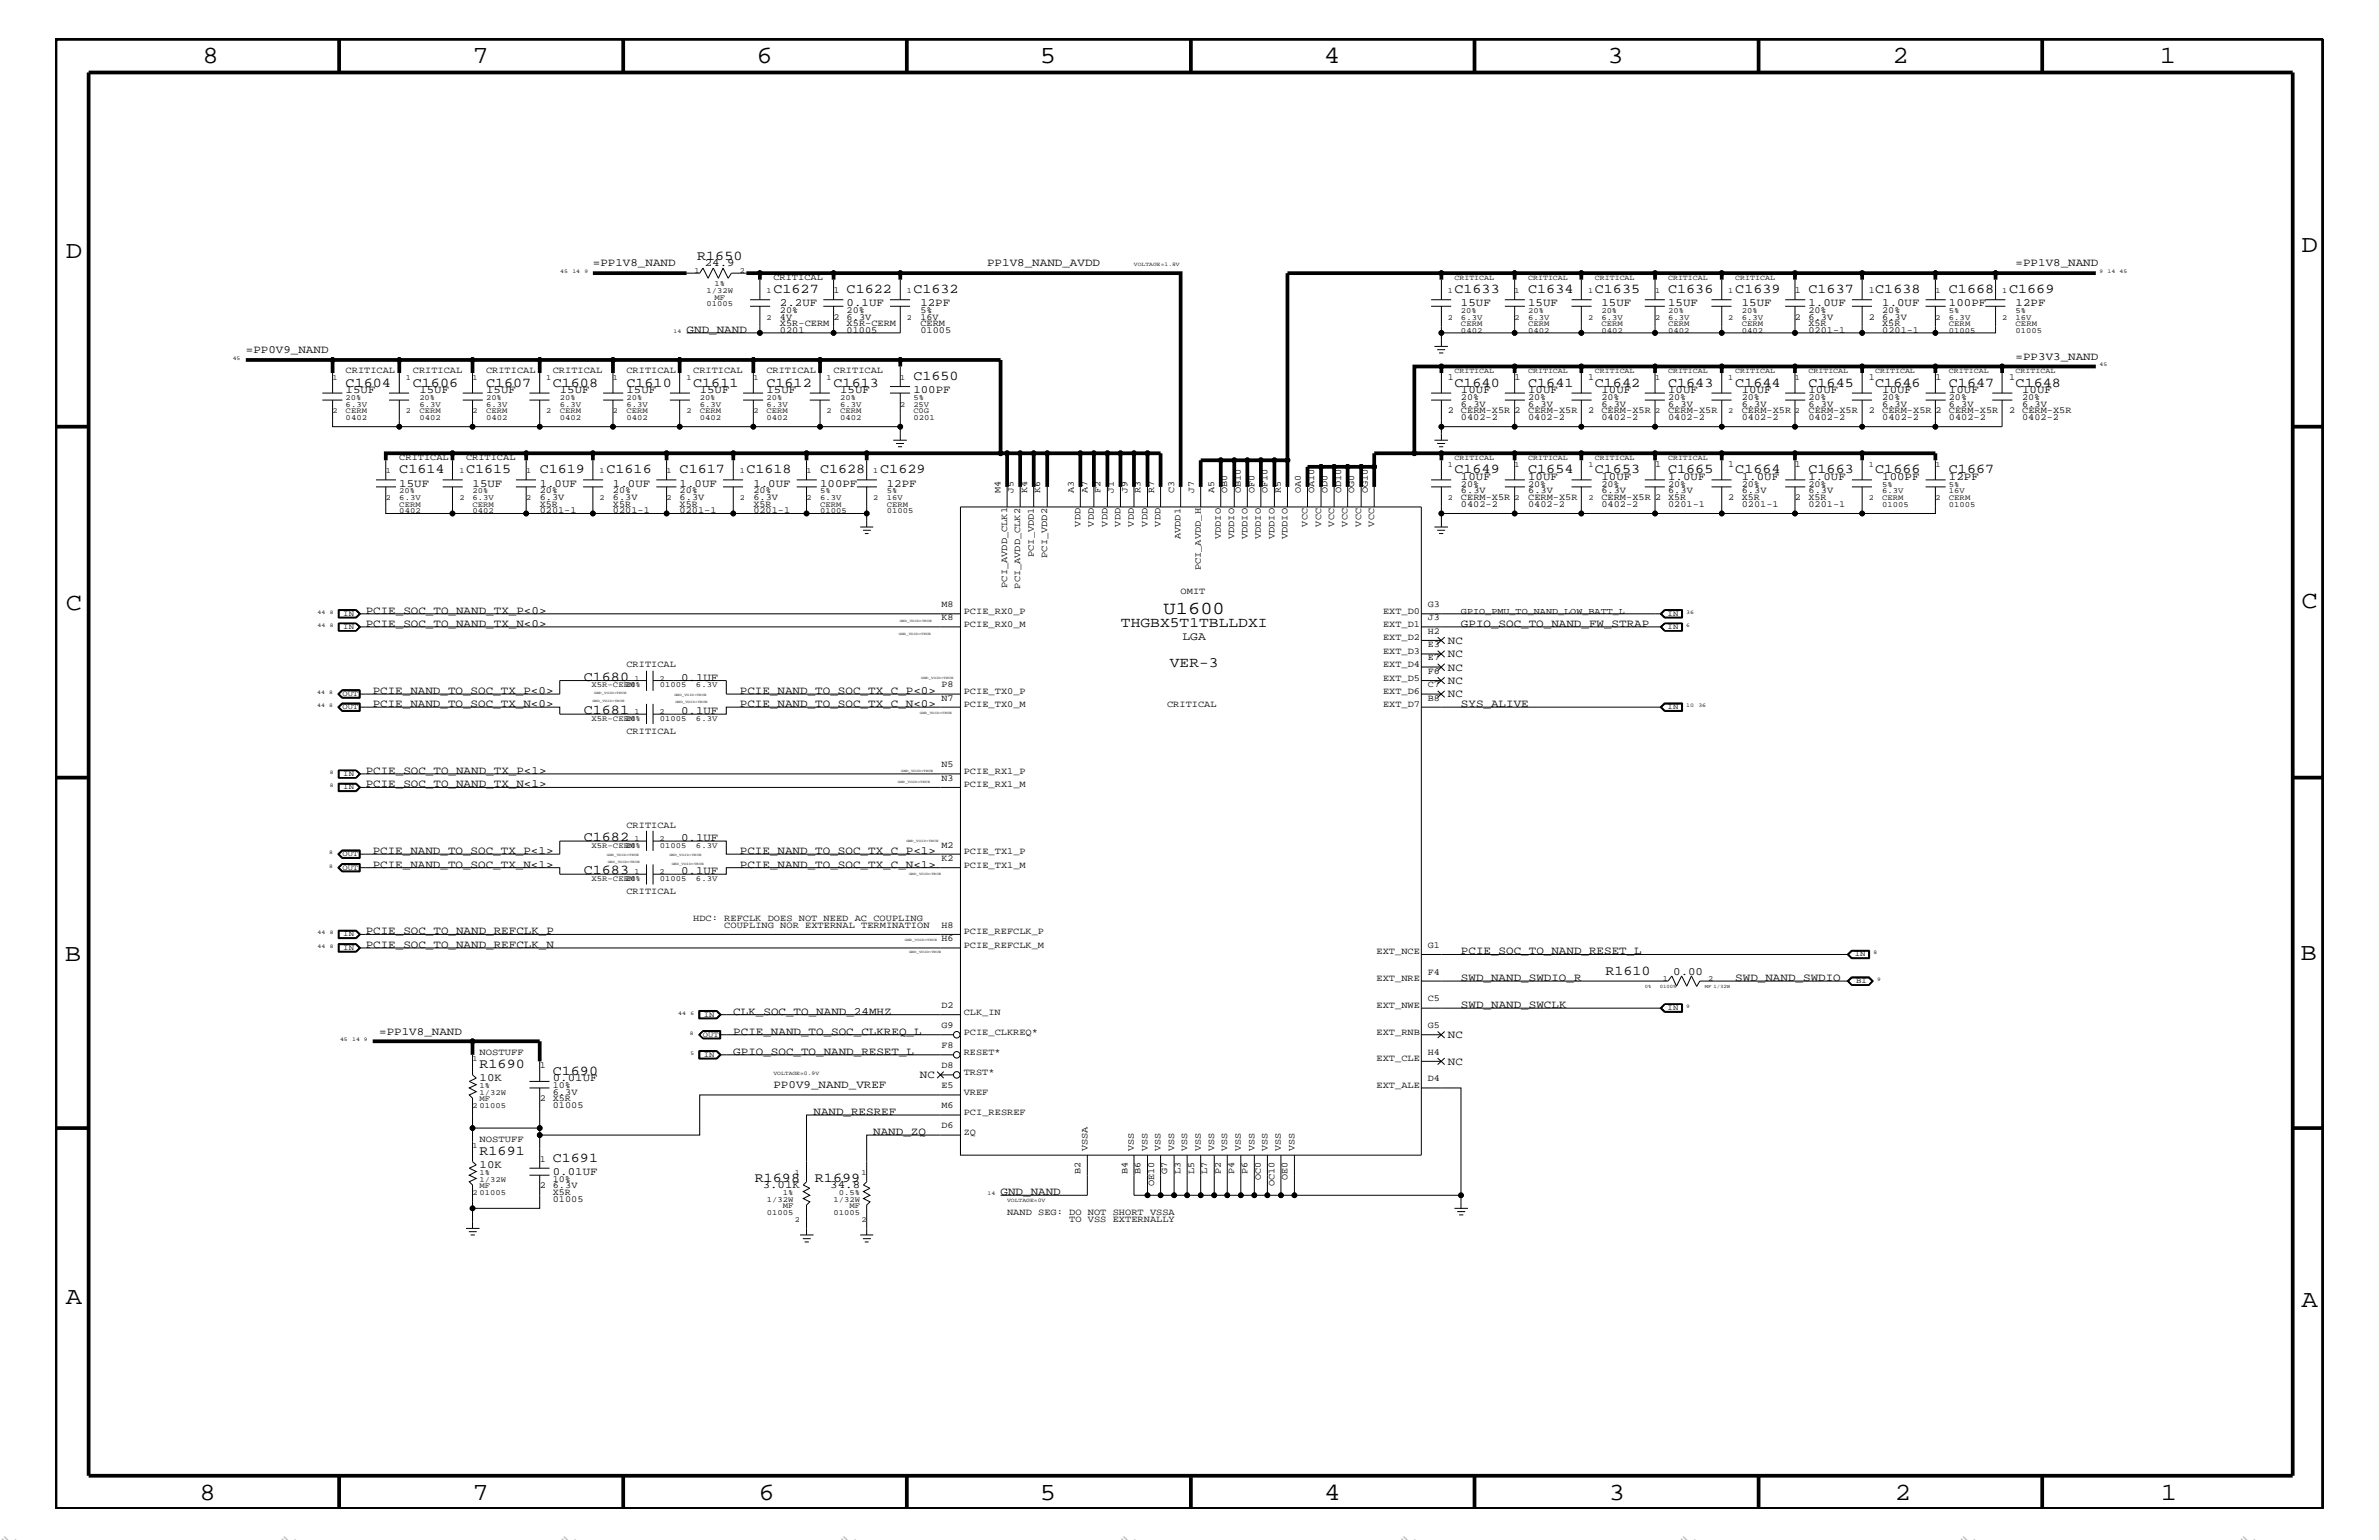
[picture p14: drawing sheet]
<svg xmlns="http://www.w3.org/2000/svg" width="432mm" height="279mm" viewBox="0 0 432 279" stroke-linecap="round" stroke-linejoin="round" font-family="sans-serif">
<defs><g id="words">
<g font-size="4.5">
<text x="36.7" y="11.5">8</text>
<text x="85.8" y="11.5">7</text>
<text x="137.3" y="11.5">6</text>
<text x="188.7" y="11.5">5</text>
<text x="240.3" y="11.5">4</text>
<text x="291.8" y="11.5">3</text>
<text x="343.5" y="11.5">2</text>
<text x="392" y="11.5">1</text>
<text x="11.9" y="46.8">D</text>
<text x="417.7" y="45.7">D</text>
<text x="11.9" y="110.6">C</text>
<text x="417.7" y="110.3">C</text>
<text x="11.8" y="174.3">B</text>
<text x="417.6" y="174.2">B</text>
<text x="11.9" y="236.7">A</text>
<text x="417.7" y="237.1">A</text>
<text x="36.2" y="272.1">8</text>
<text x="85.8" y="272.1">7</text>
<text x="137.7" y="272.1">6</text>
<text x="188.7" y="272.1">5</text>
<text x="240.4" y="272.1">4</text>
<text x="292" y="272.1">3</text>
<text x="343.9" y="272.1">2</text>
<text x="392.2" y="272.1">1</text>
</g>
<text font-size="3.3" x="211.2" y="111.4">U1600</text>
<g font-size="2.8" fill="#b6b6b4">
<text x="0" y="279.4" transform="rotate(45 0 279.4)">=</text>
<text x="50.8" y="279.4" transform="rotate(45 50.8 279.4)">=</text>
<text x="101.6" y="279.4" transform="rotate(45 101.6 279.4)">=</text>
<text x="152.4" y="279.4" transform="rotate(45 152.4 279.4)">=</text>
<text x="203.2" y="279.4" transform="rotate(45 203.2 279.4)">=</text>
<text x="254" y="279.4" transform="rotate(45 254 279.4)">=</text>
<text x="304.8" y="279.4" transform="rotate(45 304.8 279.4)">=</text>
<text x="355.6" y="279.4" transform="rotate(45 355.6 279.4)">=</text>
<text x="406.4" y="279.4" transform="rotate(45 406.4 279.4)">=</text>
</g>
<g font-size="2.6">
<text x="203.5" y="113.7">THGBX5T1TBLLDXI</text>
<text x="212.3" y="121">VER-3</text>
</g>
<g font-size="2.5">
<text x="126.5" y="47.1">R1650</text>
<text x="140.4" y="53.2">C1627</text>
<text x="153.7" y="53.2">C1622</text>
<text x="165.8" y="53.2">C1632</text>
<text x="264" y="53.2">C1633</text>
<text x="277.4" y="53.2">C1634</text>
<text x="289.5" y="53.2">C1635</text>
<text x="302.8" y="53.2">C1636</text>
<text x="315" y="53.2">C1639</text>
<text x="328.3" y="53.2">C1637</text>
<text x="340.4" y="53.2">C1638</text>
<text x="353.7" y="53.2">C1668</text>
<text x="364.7" y="53.2">C1669</text>
<text x="62.7" y="70.1">C1604</text>
<text x="74.9" y="70.1">C1606</text>
<text x="88.2" y="70.1">C1607</text>
<text x="100.3" y="70.1">C1608</text>
<text x="113.7" y="70.1">C1610</text>
<text x="125.8" y="70.1">C1611</text>
<text x="139.1" y="70.1">C1612</text>
<text x="151.3" y="70.1">C1613</text>
<text x="165.8" y="68.9">C1650</text>
<text x="264" y="70.1">C1640</text>
<text x="277.4" y="70.1">C1641</text>
<text x="289.5" y="70.1">C1642</text>
<text x="302.8" y="70.1">C1643</text>
<text x="315" y="70.1">C1644</text>
<text x="328.3" y="70.1">C1645</text>
<text x="340.4" y="70.1">C1646</text>
<text x="353.7" y="70.1">C1647</text>
<text x="365.8" y="70.1">C1648</text>
<text x="72.5" y="85.9">C1614</text>
<text x="84.6" y="85.9">C1615</text>
<text x="98" y="85.9">C1619</text>
<text x="110.1" y="85.9">C1616</text>
<text x="123.4" y="85.9">C1617</text>
<text x="135.5" y="85.9">C1618</text>
<text x="148.8" y="85.9">C1628</text>
<text x="159.8" y="85.9">C1629</text>
<text x="264" y="85.9">C1649</text>
<text x="277.4" y="85.9">C1654</text>
<text x="289.5" y="85.9">C1653</text>
<text x="302.8" y="85.9">C1665</text>
<text x="315" y="85.9">C1664</text>
<text x="328.3" y="85.9">C1663</text>
<text x="340.4" y="85.9">C1666</text>
<text x="353.7" y="85.9">C1667</text>
<text x="106" y="123.5">C1680</text>
<text x="106" y="129.6">C1681</text>
<text x="106" y="152.6">C1682</text>
<text x="106" y="158.6">C1683</text>
<text x="291.4" y="176.8">R1610</text>
<text x="87" y="193.7">R1690</text>
<text x="100.3" y="195">C1690</text>
<text x="87" y="209.6">R1691</text>
<text x="100.3" y="210.8">C1691</text>
<text x="137" y="214.4">R1698</text>
<text x="147.9" y="214.4">R1699</text>
</g>
<text font-size="2.1" x="214.6" y="116.2">LGA</text>
<g font-size="2">
<text x="107.6" y="48.3">=PP1V8_NAND</text>
<text x="127.9" y="48.3">24.9</text>
<text x="179.2" y="48.3">PP1V8_NAND_AVDD</text>
<text x="365.8" y="48.3">=PP1V8_NAND</text>
<text x="141.6" y="55.6">2.2UF</text>
<text x="153.7" y="55.6">0.1UF</text>
<text x="167" y="55.6">12PF</text>
<text x="265.2" y="55.6">15UF</text>
<text x="277.4" y="55.6">15UF</text>
<text x="290.7" y="55.6">15UF</text>
<text x="302.8" y="55.6">15UF</text>
<text x="316.1" y="55.6">15UF</text>
<text x="328.3" y="55.6">1.0UF</text>
<text x="341.6" y="55.6">1.0UF</text>
<text x="353.7" y="55.6">100PF</text>
<text x="365.8" y="55.6">12PF</text>
<text x="44.6" y="64">=PP0V9_NAND</text>
<text x="124.6" y="60.4">GND_NAND</text>
<text x="365.8" y="65.3">=PP3V3_NAND</text>
<text x="62.7" y="71.3">15UF</text>
<text x="76.1" y="71.3">15UF</text>
<text x="88.2" y="71.3">15UF</text>
<text x="101.6" y="71.3">15UF</text>
<text x="113.7" y="71.3">15UF</text>
<text x="127" y="71.3">15UF</text>
<text x="139.1" y="71.3">15UF</text>
<text x="152.5" y="71.3">15UF</text>
<text x="165.8" y="71.3">100PF</text>
<text x="265.2" y="71.3">10UF</text>
<text x="277.4" y="71.3">10UF</text>
<text x="290.7" y="71.3">10UF</text>
<text x="302.8" y="71.3">10UF</text>
<text x="316.1" y="71.3">10UF</text>
<text x="328.3" y="71.3">10UF</text>
<text x="341.6" y="71.3">10UF</text>
<text x="353.7" y="71.3">10UF</text>
<text x="367" y="71.3">10UF</text>
<text x="72.5" y="88.3">15UF</text>
<text x="85.8" y="88.3">15UF</text>
<text x="98" y="88.3">1.0UF</text>
<text x="111.3" y="88.3">1.0UF</text>
<text x="123.4" y="88.3">1.0UF</text>
<text x="136.7" y="88.3">1.0UF</text>
<text x="148.8" y="88.3">100PF</text>
<text x="161" y="88.3">12PF</text>
<text x="265.2" y="87.1">10UF</text>
<text x="277.4" y="87.1">10UF</text>
<text x="290.7" y="87.1">10UF</text>
<text x="302.8" y="87.1">1.0UF</text>
<text x="316.1" y="87.1">1.0UF</text>
<text x="328.3" y="87.1">1.0UF</text>
<text x="341.6" y="87.1">100PF</text>
<text x="353.7" y="87.1">12PF</text>
<text x="66.4" y="111.4">PCIE_SOC_TO_NAND_TX_P&lt;0&gt;</text>
<text x="66.4" y="113.7">PCIE_SOC_TO_NAND_TX_N&lt;0&gt;</text>
<text x="265.2" y="113.7">GPIO_SOC_TO_NAND_FW_STRAP</text>
<text x="262.8" y="116.8">NC</text>
<text x="262.8" y="119.2">NC</text>
<text x="67.6" y="125.9">PCIE_NAND_TO_SOC_TX_P&lt;0&gt;</text>
<text x="123.6" y="123.5">0.1UF</text>
<text x="134.3" y="125.9">PCIE_NAND_TO_SOC_TX_C_P&lt;0&gt;</text>
<text x="262.8" y="121.7">NC</text>
<text x="262.8" y="124.1">NC</text>
<text x="67.6" y="128.3">PCIE_NAND_TO_SOC_TX_N&lt;0&gt;</text>
<text x="123.6" y="129.6">0.1UF</text>
<text x="134.3" y="128.3">PCIE_NAND_TO_SOC_TX_C_N&lt;0&gt;</text>
<text x="262.8" y="126.5">NC</text>
<text x="265.2" y="128.3">SYS_ALIVE</text>
<text x="66.4" y="140.4">PCIE_SOC_TO_NAND_TX_P&lt;1&gt;</text>
<text x="66.4" y="142.9">PCIE_SOC_TO_NAND_TX_N&lt;1&gt;</text>
<text x="67.6" y="155">PCIE_NAND_TO_SOC_TX_P&lt;1&gt;</text>
<text x="123.6" y="152.6">0.1UF</text>
<text x="134.3" y="155">PCIE_NAND_TO_SOC_TX_C_P&lt;1&gt;</text>
<text x="67.6" y="157.4">PCIE_NAND_TO_SOC_TX_N&lt;1&gt;</text>
<text x="123.6" y="158.6">0.1UF</text>
<text x="134.3" y="157.4">PCIE_NAND_TO_SOC_TX_C_N&lt;1&gt;</text>
<text x="66.4" y="172">PCIE_SOC_TO_NAND_REFCLK_N</text>
<text x="66.4" y="169.5">PCIE_SOC_TO_NAND_REFCLK_P</text>
<text x="265.2" y="173.2">PCIE_SOC_TO_NAND_RESET_L</text>
<text x="265.2" y="178">SWD_NAND_SWDIO_R</text>
<text x="303.7" y="176.8">0.00</text>
<text x="315" y="178">SWD_NAND_SWDIO</text>
<text x="133.1" y="184.1">CLK_SOC_TO_NAND_24MHZ</text>
<text x="265.2" y="182.9">SWD_NAND_SWCLK</text>
<text x="68.8" y="187.7">=PP1V8_NAND</text>
<text x="133.1" y="191.4">GPIO_SOC_TO_NAND_RESET_L</text>
<text x="133.1" y="187.7">PCIE_NAND_TO_SOC_CLKREQ_L</text>
<text x="262.8" y="188.3">NC</text>
<text x="87" y="196.2">10K</text>
<text x="100.3" y="196.2">0.01UF</text>
<text x="140.4" y="197.4">PP0V9_NAND_VREF</text>
<text x="167" y="195.6">NC</text>
<text x="262.8" y="193.2">NC</text>
<text x="147.7" y="202.3">NAND_RESREF</text>
<text x="158.5" y="205.9">NAND_ZQ</text>
<text x="87" y="211.9">10K</text>
<text x="100.3" y="213.2">0.01UF</text>
<text x="138.4" y="215.6">3.01K</text>
<text x="150.7" y="215.6">34.8</text>
<text x="181.6" y="216.9">GND_NAND</text>
</g>
<g font-size="1.7">
<text x="140.4" y="50.7">CRITICAL</text>
<text x="151.3" y="53.2">1</text>
<text x="325.8" y="53.2">1</text>
<text x="339.2" y="53.2">1</text>
<text x="141.6" y="59.2">X5R-CERM</text>
<text x="141.6" y="56.8">20%</text>
<text x="141.6" y="58">4V</text>
<text x="151.3" y="58">2</text>
<text x="153.7" y="56.8">20%</text>
<text x="153.7" y="59.2">X5R-CERM</text>
<text x="153.7" y="58">6.3V</text>
<text x="167" y="58">16V</text>
<text x="167" y="56.8">5%</text>
<text x="167" y="59.2">CERM</text>
<text x="325.8" y="58">2</text>
<text x="328.3" y="56.8">20%</text>
<text x="328.3" y="59.2">X5R</text>
<text x="328.3" y="58">6.3V</text>
<text x="339.2" y="58">2</text>
<text x="341.6" y="56.8">20%</text>
<text x="341.6" y="59.2">X5R</text>
<text x="341.6" y="58">6.3V</text>
<text x="141.6" y="60.4">0201</text>
<text x="153.7" y="60.4">01005</text>
<text x="167" y="60.4">01005</text>
<text x="328.3" y="60.4">0201-1</text>
<text x="341.6" y="60.4">0201-1</text>
<text x="62.7" y="67.7">CRITICAL</text>
<text x="74.9" y="67.7">CRITICAL</text>
<text x="88.2" y="67.7">CRITICAL</text>
<text x="100.3" y="67.7">CRITICAL</text>
<text x="113.7" y="67.7">CRITICAL</text>
<text x="125.8" y="67.7">CRITICAL</text>
<text x="139.1" y="67.7">CRITICAL</text>
<text x="151.3" y="67.7">CRITICAL</text>
<text x="262.8" y="68.9">1</text>
<text x="274.9" y="68.9">1</text>
<text x="288.3" y="68.9">1</text>
<text x="339.2" y="68.9">1</text>
<text x="351.3" y="68.9">1</text>
<text x="364.7" y="68.9">1</text>
<text x="262.8" y="75">2</text>
<text x="265.2" y="76.2">0402-2</text>
<text x="265.2" y="72.6">20%</text>
<text x="265.2" y="73.8">6.3V</text>
<text x="265.2" y="75">CERM-X5R 2</text>
<text x="277.4" y="76.2">0402-2</text>
<text x="277.4" y="73.8">6.3V</text>
<text x="277.4" y="75">CERM-X5R</text>
<text x="277.4" y="72.6">20%</text>
<text x="288.3" y="75">2</text>
<text x="290.7" y="72.6">20%</text>
<text x="290.7" y="73.8">6.3V</text>
<text x="290.7" y="75">CERM-X5R</text>
<text x="290.7" y="76.2">0402-2</text>
<text x="302.8" y="73.8">6.3V</text>
<text x="302.8" y="75">CERM-X5R</text>
<text x="302.8" y="72.6">20%</text>
<text x="302.8" y="76.2">0402-2</text>
<text x="316.1" y="72.6">20%</text>
<text x="316.1" y="73.8">6.3V</text>
<text x="316.1" y="75">CERM-X5R</text>
<text x="316.1" y="76.2">0402-2</text>
<text x="328.3" y="76.2">0402-2</text>
<text x="328.3" y="72.6">20%</text>
<text x="328.3" y="73.8">6.3V</text>
<text x="328.3" y="75">CERM-X5R</text>
<text x="339.2" y="75">2</text>
<text x="341.6" y="72.6">20%</text>
<text x="341.6" y="76.2">0402-2</text>
<text x="341.6" y="73.8">6.3V</text>
<text x="341.6" y="75">CERM-X5R 2</text>
<text x="353.7" y="76.2">0402-2</text>
<text x="353.7" y="73.8">6.3V</text>
<text x="353.7" y="75">CERM-X5R</text>
<text x="353.7" y="72.6">20%</text>
<text x="364.7" y="75">2</text>
<text x="367" y="76.2">0402-2</text>
<text x="367" y="73.8">6.3V</text>
<text x="367" y="75">CERM-X5R</text>
<text x="367" y="72.6">20%</text>
<text x="72.5" y="83.5">CRITICAL</text>
<text x="84.6" y="83.5">CRITICAL</text>
<text x="98" y="89.5">20%</text>
<text x="111.3" y="89.5">20%</text>
<text x="123.4" y="89.5">20%</text>
<text x="136.7" y="89.5">20%</text>
<text x="181.6" y="89.5" transform="rotate(-90 181.6 89.5)">M4</text>
<text x="184" y="89.5" transform="rotate(-90 184 89.5)">J5</text>
<text x="186.4" y="89.5" transform="rotate(-90 186.4 89.5)">K4</text>
<text x="188.8" y="89.5" transform="rotate(-90 188.8 89.5)">K6</text>
<text x="194.9" y="89.5" transform="rotate(-90 194.9 89.5)">A3</text>
<text x="197.4" y="89.5" transform="rotate(-90 197.4 89.5)">A7</text>
<text x="199.7" y="89.5" transform="rotate(-90 199.7 89.5)">F2</text>
<text x="202.2" y="89.5" transform="rotate(-90 202.2 89.5)">J1</text>
<text x="204.6" y="89.5" transform="rotate(-90 204.6 89.5)">J9</text>
<text x="207" y="89.5" transform="rotate(-90 207 89.5)">R3</text>
<text x="209.5" y="89.5" transform="rotate(-90 209.5 89.5)">R7</text>
<text x="213.1" y="89.5" transform="rotate(-90 213.1 89.5)">C3</text>
<text x="216.7" y="89.5" transform="rotate(-90 216.7 89.5)">J7</text>
<text x="220.4" y="89.5" transform="rotate(-90 220.4 89.5)">A5</text>
<text x="222.8" y="89.5" transform="rotate(-90 222.8 89.5)">OB0</text>
<text x="225.2" y="89.5" transform="rotate(-90 225.2 89.5)">OB10</text>
<text x="227.7" y="89.5" transform="rotate(-90 227.7 89.5)">OF0</text>
<text x="230" y="89.5" transform="rotate(-90 230 89.5)">OF10</text>
<text x="232.5" y="89.5" transform="rotate(-90 232.5 89.5)">R5</text>
<text x="236.1" y="89.5" transform="rotate(-90 236.1 89.5)">OA0</text>
<text x="238.5" y="89.5" transform="rotate(-90 238.5 89.5)">OA10</text>
<text x="241" y="89.5" transform="rotate(-90 241 89.5)">OD0</text>
<text x="243.4" y="89.5" transform="rotate(-90 243.4 89.5)">OD10</text>
<text x="245.8" y="89.5" transform="rotate(-90 245.8 89.5)">OG0</text>
<text x="248.2" y="89.5" transform="rotate(-90 248.2 89.5)">OG10</text>
<text x="265.2" y="88.3">20%</text>
<text x="265.2" y="89.5">6.3V</text>
<text x="277.4" y="89.5">6.3V</text>
<text x="277.4" y="88.3">20%</text>
<text x="290.7" y="88.3">20%</text>
<text x="290.7" y="89.5">6.3V</text>
<text x="300.4" y="84.7">1</text>
<text x="302.8" y="89.5">6.3V</text>
<text x="302.8" y="88.3">20%</text>
<text x="313.7" y="84.7">1</text>
<text x="316.1" y="88.3">20%</text>
<text x="316.1" y="89.5">6.3V</text>
<text x="325.8" y="84.7">1</text>
<text x="328.3" y="88.3">20%</text>
<text x="328.3" y="89.5">6.3V</text>
<text x="98" y="90.7">6.3V</text>
<text x="98" y="92">X5R</text>
<text x="98" y="93.2">0201-1</text>
<text x="111.3" y="92">X5R</text>
<text x="111.3" y="90.7">6.3V</text>
<text x="111.3" y="93.2">0201-1</text>
<text x="123.4" y="92">X5R</text>
<text x="123.4" y="90.7">6.3V</text>
<text x="123.4" y="93.2">0201-1</text>
<text x="136.7" y="92">X5R</text>
<text x="136.7" y="93.2">0201-1</text>
<text x="136.7" y="90.7">6.3V</text>
<text x="196.1" y="95.5" transform="rotate(-90 196.1 95.5)">VDD</text>
<text x="198.5" y="95.5" transform="rotate(-90 198.5 95.5)">VDD</text>
<text x="201" y="95.5" transform="rotate(-90 201 95.5)">VDD</text>
<text x="203.4" y="95.5" transform="rotate(-90 203.4 95.5)">VDD</text>
<text x="205.8" y="95.5" transform="rotate(-90 205.8 95.5)">VDD</text>
<text x="208.3" y="95.5" transform="rotate(-90 208.3 95.5)">VDD</text>
<text x="210.7" y="95.5" transform="rotate(-90 210.7 95.5)">VDD</text>
<text x="237.3" y="95.5" transform="rotate(-90 237.3 95.5)">VCC</text>
<text x="239.8" y="95.5" transform="rotate(-90 239.8 95.5)">VCC</text>
<text x="242.1" y="95.5" transform="rotate(-90 242.1 95.5)">VCC</text>
<text x="244.6" y="95.5" transform="rotate(-90 244.6 95.5)">VCC</text>
<text x="247.1" y="95.5" transform="rotate(-90 247.1 95.5)">VCC</text>
<text x="249.4" y="95.5" transform="rotate(-90 249.4 95.5)">VCC</text>
<text x="265.2" y="92">0402-2</text>
<text x="265.2" y="90.7">CERM-X5R</text>
<text x="277.4" y="92">0402-2</text>
<text x="277.4" y="90.7">CERM-X5R</text>
<text x="290.7" y="90.7">CERM-X5R 2</text>
<text x="290.7" y="92">0402-2</text>
<text x="302.8" y="90.7">X5R</text>
<text x="302.8" y="92">0201-1</text>
<text x="313.7" y="90.7">2</text>
<text x="316.1" y="90.7">X5R</text>
<text x="316.1" y="92">0201-1</text>
<text x="325.8" y="90.7">2</text>
<text x="328.3" y="92">0201-1</text>
<text x="328.3" y="90.7">X5R</text>
<text x="187.6" y="101" transform="rotate(-90 187.6 101)">PCI_VDD1</text>
<text x="190.1" y="101.2" transform="rotate(-90 190.1 101.2)">PCI_VDD2</text>
<text x="214.3" y="97.8" transform="rotate(-90 214.3 97.8)">AVDD1</text>
<text x="221.6" y="97.8" transform="rotate(-90 221.6 97.8)">VDDIO</text>
<text x="224" y="97.8" transform="rotate(-90 224 97.8)">VDDIO</text>
<text x="226.4" y="97.8" transform="rotate(-90 226.4 97.8)">VDDIO</text>
<text x="228.9" y="97.8" transform="rotate(-90 228.9 97.8)">VDDIO</text>
<text x="231.3" y="97.8" transform="rotate(-90 231.3 97.8)">VDDIO</text>
<text x="233.7" y="97.8" transform="rotate(-90 233.7 97.8)">VDDIO</text>
<text x="182.8" y="106.6" transform="rotate(-90 182.8 106.6)">PCI_AVDD_CLK1</text>
<text x="185.2" y="106.8" transform="rotate(-90 185.2 106.8)">PCI_AVDD_CLK2</text>
<text x="214.3" y="107.7">OMIT</text>
<text x="217.9" y="103.5" transform="rotate(-90 217.9 103.5)">PCI_AVDD_H</text>
<text x="170.9" y="112.6">K8</text>
<text x="170.9" y="110.2">M8</text>
<text x="174.9" y="113.7">PCIE_RX0_M</text>
<text x="174.9" y="111.4">PCIE_RX0_P</text>
<text x="251" y="111.4">EXT_D0</text>
<text x="251" y="113.7">EXT_D1</text>
<text x="259.2" y="110.2">G3</text>
<text x="259.2" y="112.6">J3</text>
<text x="251" y="116.2">EXT_D2</text>
<text x="251" y="118.6">EXT_D3</text>
<text x="259.2" y="119.8">E7</text>
<text x="259.2" y="115">H2</text>
<text x="259.2" y="117.4">E3</text>
<text x="113.7" y="121">CRITICAL</text>
<text x="170.9" y="124.7">P8</text>
<text x="174.9" y="125.9">PCIE_TX0_P</text>
<text x="251" y="125.9">EXT_D6</text>
<text x="251" y="123.5">EXT_D5</text>
<text x="251" y="121">EXT_D4</text>
<text x="259.2" y="124.7">C7</text>
<text x="259.2" y="122.3">F6</text>
<text x="170.9" y="127.1">N7</text>
<text x="174.9" y="128.3">PCIE_TX0_M</text>
<text x="211.8" y="128.3">CRITICAL</text>
<text x="251" y="128.3">EXT_D7</text>
<text x="259.2" y="127.1">B8</text>
<text x="113.7" y="133.2">CRITICAL</text>
<text x="170.9" y="141.7">N3</text>
<text x="170.9" y="139.2">N5</text>
<text x="174.9" y="142.9">PCIE_RX1_M</text>
<text x="174.9" y="140.4">PCIE_RX1_P</text>
<text x="113.7" y="150.1">CRITICAL</text>
<text x="170.9" y="153.8">M2</text>
<text x="174.9" y="155">PCIE_TX1_P</text>
<text x="170.9" y="156.2">K2</text>
<text x="174.9" y="157.4">PCIE_TX1_M</text>
<text x="113.7" y="162.2">CRITICAL</text>
<text x="125.8" y="167.1">HDC: REFCLK DOES NOT NEED AC COUPLING</text>
<text x="131.5" y="168.3">COUPLING NOR EXTERNAL TERMINATION</text>
<text x="170.9" y="168.3">H8</text>
<text x="170.9" y="170.7">H6</text>
<text x="174.9" y="169.5">PCIE_REFCLK_P</text>
<text x="174.9" y="172">PCIE_REFCLK_M</text>
<text x="249.9" y="173.2">EXT_NCE</text>
<text x="259.2" y="172">G1</text>
<text x="249.9" y="178">EXT_NRE</text>
<text x="259.2" y="176.8">F4</text>
<text x="170.9" y="182.9">D2</text>
<text x="174.9" y="184.1">CLK_IN</text>
<text x="249.9" y="182.9">EXT_NWE</text>
<text x="259.2" y="181.6">C5</text>
<text x="87" y="191.4">NOSTUFF</text>
<text x="170.9" y="190.2">F8</text>
<text x="170.9" y="186.5">G9</text>
<text x="174.9" y="191.4">RESET*</text>
<text x="174.9" y="187.7">PCIE_CLKREQ*</text>
<text x="249.9" y="187.7">EXT_RNB</text>
<text x="259.2" y="186.5">G5</text>
<text x="259.2" y="191.4">H4</text>
<text x="98" y="193.7">1</text>
<text x="100.3" y="197.4">10%</text>
<text x="170.9" y="193.7">D8</text>
<text x="170.9" y="197.4">E5</text>
<text x="174.9" y="195">TRST*</text>
<text x="249.9" y="192.6">EXT_CLE</text>
<text x="249.9" y="197.4">EXT_ALE</text>
<text x="259.2" y="196.2">D4</text>
<text x="98" y="199.8">2</text>
<text x="100.3" y="201">01005</text>
<text x="100.3" y="198.7">6.3V</text>
<text x="100.3" y="199.8">X5R</text>
<text x="170.9" y="201">M6</text>
<text x="174.9" y="202.3">PCI_RESREF</text>
<text x="174.9" y="198.7">VREF</text>
<text x="87" y="207.1">NOSTUFF</text>
<text x="170.9" y="204.7">D6</text>
<text x="174.9" y="205.9">ZQ</text>
<text x="197.4" y="208.9" transform="rotate(-90 197.4 208.9)">VSSA</text>
<text x="205.8" y="208.9" transform="rotate(-90 205.8 208.9)">VSS</text>
<text x="208.3" y="208.9" transform="rotate(-90 208.3 208.9)">VSS</text>
<text x="210.7" y="208.9" transform="rotate(-90 210.7 208.9)">VSS</text>
<text x="213.1" y="208.9" transform="rotate(-90 213.1 208.9)">VSS</text>
<text x="215.5" y="208.9" transform="rotate(-90 215.5 208.9)">VSS</text>
<text x="217.9" y="208.9" transform="rotate(-90 217.9 208.9)">VSS</text>
<text x="220.4" y="208.9" transform="rotate(-90 220.4 208.9)">VSS</text>
<text x="222.8" y="208.9" transform="rotate(-90 222.8 208.9)">VSS</text>
<text x="225.2" y="208.9" transform="rotate(-90 225.2 208.9)">VSS</text>
<text x="227.7" y="208.9" transform="rotate(-90 227.7 208.9)">VSS</text>
<text x="230" y="208.9" transform="rotate(-90 230 208.9)">VSS</text>
<text x="232.5" y="208.9" transform="rotate(-90 232.5 208.9)">VSS</text>
<text x="234.9" y="208.9" transform="rotate(-90 234.9 208.9)">VSS</text>
<text x="98" y="215.6">2</text>
<text x="98" y="210.8">1</text>
<text x="100.3" y="215.6">6.3V</text>
<text x="100.3" y="214.4">10%</text>
<text x="196.1" y="213" transform="rotate(-90 196.1 213)">B2</text>
<text x="204.6" y="213" transform="rotate(-90 204.6 213)">B4</text>
<text x="207" y="213" transform="rotate(-90 207 213)">B6</text>
<text x="209.5" y="215.3" transform="rotate(-90 209.5 215.3)">OE10</text>
<text x="211.8" y="213" transform="rotate(-90 211.8 213)">G7</text>
<text x="214.3" y="213" transform="rotate(-90 214.3 213)">L3</text>
<text x="216.7" y="213" transform="rotate(-90 216.7 213)">L5</text>
<text x="219.1" y="213" transform="rotate(-90 219.1 213)">L7</text>
<text x="221.6" y="213" transform="rotate(-90 221.6 213)">P2</text>
<text x="224" y="213" transform="rotate(-90 224 213)">P4</text>
<text x="226.4" y="213" transform="rotate(-90 226.4 213)">P6</text>
<text x="228.9" y="214.1" transform="rotate(-90 228.9 214.1)">OC0</text>
<text x="231.3" y="215.3" transform="rotate(-90 231.3 215.3)">OC10</text>
<text x="233.7" y="214.1" transform="rotate(-90 233.7 214.1)">OE0</text>
<text x="100.3" y="218">01005</text>
<text x="100.3" y="216.9">X5R</text>
<text x="182.8" y="220.4">NAND SEG: DO NOT SHORT VSSA</text>
<text x="194.1" y="221.7">TO VSS EXTERNALLY</text>
</g>
<text font-size="1.6" x="265.2" y="111.4">GPIO_PMU_TO_NAND_LOW_BATT_L</text>
<g font-size="1.4">
<text x="126.1" y="49.6">1</text>
<text x="128.2" y="53.2">1/32W</text>
<text x="129.7" y="51.9">1%</text>
<text x="134.3" y="49.6">2</text>
<text x="139.1" y="53.2">1</text>
<text x="164.6" y="53.2">1</text>
<text x="262.8" y="53.2">1</text>
<text x="264" y="50.7">CRITICAL</text>
<text x="274.9" y="53.2">1</text>
<text x="277.4" y="50.7">CRITICAL</text>
<text x="288.3" y="53.2">1</text>
<text x="289.5" y="50.7">CRITICAL</text>
<text x="300.4" y="53.2">1</text>
<text x="302.8" y="50.7">CRITICAL</text>
<text x="313.7" y="53.2">1</text>
<text x="315" y="50.7">CRITICAL</text>
<text x="351.3" y="53.2">1</text>
<text x="363.4" y="53.2">1</text>
<text x="128.2" y="55.6">01005</text>
<text x="129.7" y="54.4">MF</text>
<text x="139.1" y="58">2</text>
<text x="164.6" y="58">2</text>
<text x="262.8" y="58">2</text>
<text x="265.2" y="58">6.3V</text>
<text x="265.2" y="59.2">CERM</text>
<text x="265.2" y="56.8">20%</text>
<text x="274.9" y="58">2</text>
<text x="277.4" y="58">6.3V</text>
<text x="277.4" y="59.2">CERM</text>
<text x="277.4" y="56.8">20%</text>
<text x="288.3" y="58">2</text>
<text x="290.7" y="56.8">20%</text>
<text x="290.7" y="58">6.3V</text>
<text x="290.7" y="59.2">CERM</text>
<text x="300.4" y="58">2</text>
<text x="302.8" y="56.8">20%</text>
<text x="302.8" y="58">6.3V</text>
<text x="302.8" y="59.2">CERM</text>
<text x="313.7" y="58">2</text>
<text x="316.1" y="58">6.3V</text>
<text x="316.1" y="56.8">20%</text>
<text x="316.1" y="59.2">CERM</text>
<text x="351.3" y="58">2</text>
<text x="353.7" y="56.8">5%</text>
<text x="353.7" y="59.2">CERM</text>
<text x="353.7" y="58">6.3V</text>
<text x="363.4" y="58">2</text>
<text x="365.8" y="56.8">5%</text>
<text x="365.8" y="59.2">CERM</text>
<text x="365.8" y="58">16V</text>
<text x="265.2" y="60.4">0402</text>
<text x="277.4" y="60.4">0402</text>
<text x="290.7" y="60.4">0402</text>
<text x="302.8" y="60.4">0402</text>
<text x="316.1" y="60.4">0402</text>
<text x="353.7" y="60.4">01005</text>
<text x="365.8" y="60.4">01005</text>
<text x="60.4" y="68.9">1</text>
<text x="73.7" y="68.9">1</text>
<text x="85.8" y="68.9">1</text>
<text x="99.1" y="68.9">1</text>
<text x="111.3" y="68.9">1</text>
<text x="124.6" y="68.9">1</text>
<text x="136.7" y="68.9">1</text>
<text x="150" y="68.9">1</text>
<text x="163.4" y="68.9">1</text>
<text x="264" y="67.7">CRITICAL</text>
<text x="277.4" y="67.7">CRITICAL</text>
<text x="289.5" y="67.7">CRITICAL</text>
<text x="300.4" y="68.9">1</text>
<text x="302.8" y="67.7">CRITICAL</text>
<text x="313.7" y="68.9">1</text>
<text x="315" y="67.7">CRITICAL</text>
<text x="325.8" y="68.9">1</text>
<text x="328.3" y="67.7">CRITICAL</text>
<text x="340.4" y="67.7">CRITICAL</text>
<text x="353.7" y="67.7">CRITICAL</text>
<text x="365.8" y="67.7">CRITICAL</text>
<text x="60.4" y="75">2</text>
<text x="62.7" y="75">CERM</text>
<text x="62.7" y="73.8">6.3V</text>
<text x="62.7" y="76.2">0402</text>
<text x="62.7" y="72.6">20%</text>
<text x="73.7" y="75">2</text>
<text x="76.1" y="72.6">20%</text>
<text x="76.1" y="73.8">6.3V</text>
<text x="76.1" y="75">CERM</text>
<text x="76.1" y="76.2">0402</text>
<text x="85.8" y="75">2</text>
<text x="88.2" y="75">CERM</text>
<text x="88.2" y="73.8">6.3V</text>
<text x="88.2" y="76.2">0402</text>
<text x="88.2" y="72.6">20%</text>
<text x="99.1" y="75">2</text>
<text x="101.6" y="75">CERM</text>
<text x="101.6" y="73.8">6.3V</text>
<text x="101.6" y="76.2">0402</text>
<text x="101.6" y="72.6">20%</text>
<text x="111.3" y="75">2</text>
<text x="113.7" y="72.6">20%</text>
<text x="113.7" y="75">CERM</text>
<text x="113.7" y="73.8">6.3V</text>
<text x="113.7" y="76.2">0402</text>
<text x="124.6" y="75">2</text>
<text x="127" y="72.6">20%</text>
<text x="127" y="75">CERM</text>
<text x="127" y="73.8">6.3V</text>
<text x="127" y="76.2">0402</text>
<text x="136.7" y="75">2</text>
<text x="139.1" y="75">CERM</text>
<text x="139.1" y="73.8">6.3V</text>
<text x="139.1" y="76.2">0402</text>
<text x="139.1" y="72.6">20%</text>
<text x="150" y="75">2</text>
<text x="152.5" y="75">CERM</text>
<text x="152.5" y="73.8">6.3V</text>
<text x="152.5" y="76.2">0402</text>
<text x="152.5" y="72.6">20%</text>
<text x="163.4" y="73.8">2</text>
<text x="165.8" y="75">C0G</text>
<text x="165.8" y="73.8">25V</text>
<text x="165.8" y="76.2">0201</text>
<text x="165.8" y="72.6">5%</text>
<text x="300.4" y="75">2</text>
<text x="313.7" y="75">2</text>
<text x="325.8" y="75">2</text>
<text x="264" y="83.5">CRITICAL</text>
<text x="277.4" y="83.5">CRITICAL</text>
<text x="289.5" y="83.5">CRITICAL</text>
<text x="302.8" y="83.5">CRITICAL</text>
<text x="70" y="85.9">1</text>
<text x="72.5" y="89.5">20%</text>
<text x="83.4" y="85.9">1</text>
<text x="85.8" y="89.5">20%</text>
<text x="95.5" y="85.9">1</text>
<text x="108.8" y="85.9">1</text>
<text x="121" y="85.9">1</text>
<text x="134.3" y="85.9">1</text>
<text x="146.4" y="85.9">1</text>
<text x="148.8" y="89.5">5%</text>
<text x="158.5" y="85.9">1</text>
<text x="161" y="89.5">5%</text>
<text x="262.8" y="84.7">1</text>
<text x="274.9" y="84.7">1</text>
<text x="288.3" y="84.7">1</text>
<text x="339.2" y="84.7">1</text>
<text x="341.6" y="89.5">6.3V</text>
<text x="341.6" y="88.3">5%</text>
<text x="351.3" y="84.7">1</text>
<text x="353.7" y="88.3">5%</text>
<text x="353.7" y="89.5">16V</text>
<text x="70" y="90.7">2</text>
<text x="72.5" y="92">CERM</text>
<text x="72.5" y="90.7">6.3V</text>
<text x="72.5" y="93.2">0402</text>
<text x="83.4" y="90.7">2</text>
<text x="85.8" y="92">CERM</text>
<text x="85.8" y="90.7">6.3V</text>
<text x="85.8" y="93.2">0402</text>
<text x="95.5" y="90.7">2</text>
<text x="108.8" y="90.7">2</text>
<text x="121" y="90.7">2</text>
<text x="134.3" y="90.7">2</text>
<text x="146.4" y="90.7">2</text>
<text x="148.8" y="93.2">01005</text>
<text x="148.8" y="92">CERM</text>
<text x="148.8" y="90.7">6.3V</text>
<text x="158.5" y="90.7">2</text>
<text x="161" y="90.7">16V</text>
<text x="161" y="93.2">01005</text>
<text x="161" y="92">CERM</text>
<text x="262.8" y="90.7">2</text>
<text x="274.9" y="90.7">2</text>
<text x="288.3" y="90.7">2</text>
<text x="339.2" y="90.7">2</text>
<text x="341.6" y="90.7">CERM</text>
<text x="341.6" y="92">01005</text>
<text x="351.3" y="90.7">2</text>
<text x="353.7" y="90.7">CERM</text>
<text x="353.7" y="92">01005</text>
<text x="62.3" y="111.7">IN</text>
<text x="302.7" y="111.7">IN</text>
<text x="62.3" y="114.2">IN</text>
<text x="302.7" y="114.2">IN</text>
<text x="107.4" y="124.7">X5R-CERM</text>
<text x="113.5" y="124.7">20%</text>
<text x="115.1" y="123.5">1</text>
<text x="119.7" y="123.5">2</text>
<text x="119.8" y="124.7">01005</text>
<text x="126.3" y="124.7">6.3V</text>
<text x="62.1" y="128.7">OUT</text>
<text x="62.1" y="126.3">OUT</text>
<text x="107.4" y="130.8">X5R-CERM</text>
<text x="113.5" y="130.8">20%</text>
<text x="115.1" y="129.6">1</text>
<text x="119.7" y="129.6">2</text>
<text x="119.8" y="130.8">01005</text>
<text x="126.3" y="130.8">6.3V</text>
<text x="302.7" y="128.7">IN</text>
<text x="62.3" y="143.2">IN</text>
<text x="62.3" y="140.8">IN</text>
<text x="62.1" y="155.4">OUT</text>
<text x="107.4" y="153.8">X5R-CERM</text>
<text x="113.5" y="153.8">20%</text>
<text x="115.1" y="152.6">1</text>
<text x="119.7" y="152.6">2</text>
<text x="119.8" y="153.8">01005</text>
<text x="126.3" y="153.8">6.3V</text>
<text x="62.1" y="157.8">OUT</text>
<text x="107.4" y="159.9">X5R-CERM</text>
<text x="113.5" y="159.9">20%</text>
<text x="115.1" y="158.6">1</text>
<text x="119.7" y="158.6">2</text>
<text x="119.8" y="159.9">01005</text>
<text x="126.3" y="159.9">6.3V</text>
<text x="62.3" y="169.9">IN</text>
<text x="62.3" y="172.3">IN</text>
<text x="336.6" y="173.5">IN</text>
<text x="301.8" y="178">1</text>
<text x="310.1" y="178">2</text>
<text x="336.9" y="178.4">BI</text>
<text x="127.8" y="184.4">IN</text>
<text x="302.7" y="183.2">IN</text>
<text x="127.6" y="188.1">OUT</text>
<text x="127.8" y="191.7">IN</text>
<text x="85.8" y="192.6">1</text>
<text x="87" y="197.4">1%</text>
<text x="85.8" y="201">2</text>
<text x="87" y="201">01005</text>
<text x="87" y="198.7">1/32W</text>
<text x="87" y="199.8">MF</text>
<text x="85.8" y="208.3">1</text>
<text x="87" y="214.4">1/32W</text>
<text x="87" y="213.2">1%</text>
<text x="87" y="215.6">MF</text>
<text x="144.3" y="213.2">1</text>
<text x="156.4" y="213.2">1</text>
<text x="85.8" y="216.9">2</text>
<text x="87" y="216.9">01005</text>
<text x="139.2" y="220.4">01005</text>
<text x="139.2" y="218">1/32W</text>
<text x="142.1" y="216.9">1%</text>
<text x="142.1" y="219.2">MF</text>
<text x="144.3" y="221.7">2</text>
<text x="151.3" y="220.4">01005</text>
<text x="151.3" y="218">1/32W</text>
<text x="152.2" y="216.9">0.5%</text>
<text x="154.2" y="219.2">MF</text>
<text x="156.4" y="221.7">2</text>
</g>
<g font-size="1">
<text x="101.7" y="49.6">45</text>
<text x="103.9" y="49.6">14</text>
<text x="106.1" y="49.6">9</text>
<text x="205.8" y="48.3">VOLTAGE=1.8V</text>
<text x="381.1" y="49.6">9</text>
<text x="382.5" y="49.6">14</text>
<text x="384.7" y="49.6">45</text>
<text x="42.2" y="65.3">45</text>
<text x="122.3" y="60.4">14</text>
<text x="381.1" y="66.5">45</text>
<text x="57.7" y="111.4">44</text>
<text x="57.7" y="113.7">44</text>
<text x="59.9" y="113.7">8</text>
<text x="59.9" y="111.4">8</text>
<text x="306.1" y="111.4">36</text>
<text x="306.1" y="113.7">6</text>
<text x="57.6" y="125.9">44</text>
<text x="59.8" y="125.9">8</text>
<text x="57.6" y="128.3">44</text>
<text x="59.8" y="128.3">8</text>
<text x="306.1" y="128.3">10</text>
<text x="308.3" y="128.3">36</text>
<text x="59.9" y="142.9">8</text>
<text x="59.9" y="140.4">8</text>
<text x="59.8" y="155">8</text>
<text x="59.8" y="157.4">8</text>
<text x="57.7" y="169.5">44</text>
<text x="57.7" y="172">44</text>
<text x="59.9" y="169.5">8</text>
<text x="59.9" y="172">8</text>
<text x="340" y="173.2">8</text>
<text x="340.7" y="178">9</text>
<text x="123.1" y="184.1">44</text>
<text x="125.3" y="184.1">6</text>
<text x="306.1" y="182.9">9</text>
<text x="61.7" y="188.9">45</text>
<text x="63.9" y="188.9">14 9</text>
<text x="125.2" y="187.7">8</text>
<text x="125.3" y="191.4">5</text>
<text x="140.4" y="195">VOLTAGE=0.9V</text>
<text x="179.2" y="216.9">14</text>
<text x="182.8" y="218">VOLTAGE=0V</text>
</g>
<g font-size=".9">
<text x="298.5" y="179.3">0%</text>
<text x="301.2" y="179.3">01005</text>
<text x="309.5" y="179.3">MF 1/32W</text>
</g>
<g font-size=".7">
<text x="163.3" y="112.8">GND_VOID=TRUE</text>
<text x="163.2" y="115.2">GND_VOID=TRUE</text>
<text x="107.9" y="125.9">GND_VOID=TRUE</text>
<text x="167.2" y="123.2">GND_VOID=TRUE</text>
<text x="107.5" y="127.4">GND_VOID=TRUE</text>
<text x="122.4" y="126.4">GND_VOID=TRUE</text>
<text x="122.6" y="127.5">GND_VOID=TRUE</text>
<text x="167" y="129.6">GND_VOID=TRUE</text>
<text x="163" y="142">GND_VOID=TRUE</text>
<text x="163.6" y="140">GND_VOID=TRUE</text>
<text x="110.2" y="155.3">GND_VOID=TRUE</text>
<text x="121.5" y="155.3">GND_VOID=TRUE</text>
<text x="164.5" y="152.9">GND_VOID=TRUE</text>
<text x="110.3" y="156.5">GND_VOID=TRUE</text>
<text x="121.9" y="156.9">GND_VOID=TRUE</text>
<text x="165" y="158.7">GND_VOID=TRUE</text>
<text x="164.3" y="170.7">GND_VOID=TRUE</text>
<text x="165" y="172.8">GND_VOID=TRUE</text>
</g>
</g></defs>
<g fill="none" stroke="#000" stroke-width=".18">
<path d="M124.6 49.6h2.4l.6-1 .9 1.9 1-1.9 .9 1.9 .8-1.9 1 1.9 .6-.9h2.7M136.1 55.6h3.7M136.1 54.4h3.7M137.9 55.6v4.8h13.4M137.9 50.7v3.7M149.4 55.6h3.7M149.4 54.4h3.7M151.3 55.6v4.8h12.1v-4.8M151.3 50.7v3.7M161.5 55.6h3.7M161.5 54.4h3.7M163.4 50.7v3.7"/>
<path d="M259.8 55.6h3.6M259.8 54.4h3.6M261.6 50.7v3.7M261.6 55.6v7.3M273.1 55.6h3.7M273.1 54.4h3.7M274.9 50.7v3.7M274.9 55.6v4.8M285.2 55.6h3.7M285.2 54.4h3.7M287 55.6v4.8h-12.1M287 50.7v3.7"/>
<path d="M298.5 55.6h3.7M298.5 54.4h3.7M300.4 55.6v4.8h12.1v-4.8M300.4 50.7v3.7M310.6 55.6h3.7M310.6 54.4h3.7M312.5 50.7v3.7M324 55.6h3.7M324 54.4h3.7M325.8 55.6v4.8h12.2v-4.8M325.8 50.7v3.7M336.1 55.6h3.7"/>
<path d="M336.1 54.4h3.7M338 50.7v3.7M349.5 55.6h3.6M349.5 54.4h3.6M351.3 55.6v4.8h10.9v-4.8M351.3 50.7v3.7M360.3 55.6h3.7M360.3 54.4h3.7M362.2 50.7v3.7M58.5 72.6h3.6M58.5 71.3h3.6M60.4 72.6v4.8h12.1"/>
<path d="M60.4 67.7v3.6M70.6 72.6h3.7M70.6 71.3h3.7M72.5 67.7v3.6M72.5 72.6v4.8M72.5 77.4h13.3M84 72.6h3.6M84 71.3h3.6M85.8 72.6v4.8h12.2M85.8 67.7v3.6M96.1 72.6h3.6M96.1 71.3h3.6"/>
<path d="M98 72.6v4.8h13.3M98 67.7v3.6M109.5 72.6h3.6M109.5 71.3h3.6M111.3 72.6v4.8h12.1M111.3 67.7v3.6M121.6 72.6h3.6M121.6 71.3h3.6M123.4 72.6v4.8h13.3M123.4 67.7v3.6M124.6 60.4h13.3M134.9 72.6h3.6"/>
<path d="M134.9 71.3h3.6M136.7 72.6v4.8h12.1M136.7 67.7v3.6M147 72.6h3.6M147 71.3h3.6M148.8 72.6v4.8h14.6M148.8 67.7v3.6M161.5 71.3h3.7M161.5 70.1h3.7M162.1 79.9h2.5M163.4 66.5v3.6M163.4 71.3v8.6"/>
<path d="M259.8 72.6h3.6M259.8 71.3h3.6M260.4 79.9h2.4M260.4 62.9h2.4M260.9 63.4h1.4M261.2 64h.8M261.6 67.7v3.6M261.6 72.6v7.3M261.6 77.4h13.3M261.6 60.4h13.3M273.1 72.6h3.7M273.1 71.3h3.7"/>
<path d="M274.9 72.6v4.8h12.1v-4.8M274.9 67.7v3.6M285.2 72.6h3.7M285.2 71.3h3.7M287 67.7v3.6M287 77.4h13.4M287 60.4h13.4M298.5 72.6h3.7M298.5 71.3h3.7M300.4 72.6v4.8h12.1v-4.8M300.4 67.7v3.6M310.6 72.6h3.7"/>
<path d="M310.6 71.3h3.7M312.5 67.7v3.6M312.5 77.4h13.3M312.5 60.4h13.3M324 72.6h3.7M324 71.3h3.7M325.8 72.6v4.8h12.2v-4.8M325.8 67.7v3.6M336.1 72.6h3.7M336.1 71.3h3.7M338 67.7v3.6M338 60.4h13.3"/>
<path d="M349.5 72.6h3.6M349.5 71.3h3.6M351.3 72.6v4.8h-13.3M351.3 67.7v3.6M361.6 72.6h3.7M361.6 71.3h3.7M363.4 67.7v3.6M363.4 72.6v4.8h-12.1M68.2 88.3h3.7M68.2 87.1h3.7M70 88.3v4.9h12.1M70 83.5v3.6"/>
<path d="M80.3 88.3h3.7M80.3 87.1h3.7M82.1 83.5v3.6M82.1 88.3v4.9M82.1 93.2h13.4M93.6 88.3h3.7M93.6 87.1h3.7M95.5 88.3v4.9h12.1M95.5 83.5v3.6M105.8 88.3h3.7M105.8 87.1h3.7M107.6 88.3v4.9h13.4"/>
<path d="M107.6 83.5v3.6M119.1 88.3h3.7M119.1 87.1h3.7M121 88.3v4.9h12.1M121 83.5v3.6M131.2 88.3h3.7M131.2 87.1h3.7M133.1 88.3v4.9h13.3M133.1 83.5v3.6M144.6 88.3h3.7M144.6 87.1h3.7M146.4 88.3v4.9h10.9"/>
<path d="M146.4 83.5v3.6M155.5 88.3h3.7M155.5 87.1h3.7M156.1 95.6h2.4M156.6 96.2h1.5M157 96.8h.6M157.3 83.5v3.6M157.3 88.3v7.3M162.6 80.5h1.5M163 81.1h.7M174.3 92h83.7v117.6h-83.7zM182.8 88.3v3.7"/>
<path d="M185.2 88.3v3.7M187.6 88.3v3.7M190.1 88.3v3.7M196.1 88.3v3.7M198.5 88.3v3.7M201 88.3v3.7M203.4 88.3v3.7M205.8 88.3v3.7M208.3 88.3v3.7M210.7 88.3v3.7M214.3 88.3v3.7M217.9 88.3v3.7"/>
<path d="M221.6 88.3v3.7M224 88.3v3.7M226.4 88.3v3.7M228.9 88.3v3.7M231.3 88.3v3.7M233.7 88.3v3.7M237.3 88.3v3.7M239.8 88.3v3.7M242.1 88.3v3.7M244.6 88.3v3.7M247.1 88.3v3.7M249.4 88.3v3.7"/>
<path d="M259.8 88.3h3.6M259.8 87.1h3.6M260.4 95.6h2.4M260.9 80.5h1.4M260.9 96.2h1.4M261.2 81.1h.8M261.2 96.8h.8M261.6 83.5v3.6M261.6 88.3v7.3M261.6 93.2h13.3M273.1 88.3h3.7M273.1 87.1h3.7"/>
<path d="M274.9 88.3v4.9h12.1v-4.9M274.9 83.5v3.6M285.2 88.3h3.7M285.2 87.1h3.7M287 83.5v3.6M287 93.2h25.5M298.5 88.3h3.7M298.5 87.1h3.7M300.4 83.5v3.6M300.4 88.3v4.9M310.6 88.3h3.7M310.6 87.1h3.7"/>
<path d="M312.5 88.3v4.9h13.3v-4.9M312.5 83.5v3.6M324 88.3h3.7M324 87.1h3.7M325.8 83.5v3.6M325.8 93.2h12.2M336.1 88.3h3.7M336.1 87.1h3.7M338 88.3v4.9h13.3v-4.9M338 83.5v3.6M349.5 88.3h3.6M349.5 87.1h3.6"/>
<path d="M351.3 83.5v3.6M61.4 110.6h3.3l.7 .8-.7 .7h-3.3zM61.4 113.1h3.3l.7 .6-.7 .8h-3.3zM61.5 113.1v1.4M61.5 114.4h3.1M61.5 113.1h3.1M61.6 110.8h3l.6 .6-.6 .6h-3zM61.6 113.1v1.3M64.6 110.7h-3.1v1.3h3.1M64.6 110.7l.7 .7-.7 .6M64.6 110.7l.8 .7-.8 .6M64.6 113.1l.7 .6-.7 .7"/>
<path d="M64.6 113.1l.8 .6-.8 .8M64.6 113.1l.6 .6M65.2 111.4h109.1M65.2 113.7l-.6 .7M65.2 113.7h109.1M258 111.4h43.6M258 113.7h43.6M258 116.2h3.6M258 118.6h3.6M260.9 115.6l1.3 1.2M260.9 118.1l1.3 1.1M262.2 115.6l-1.3 1.2"/>
<path d="M262.2 118.1l-1.3 1.1M301.3 111.4l.8-.8h3.3v1.5h-3.3zM301.3 113.7l.8-.6h3.3v1.4h-3.3zM302.2 110.8h3v1.2h-3l-.6-.6zM302.2 113.1l-.6 .6 .6 .7M302.2 110.7h3.1v1.3h-3.1M302.2 114.4h3.1M302.2 113.1h3.1M302.2 110.7l-.8 .7 .8 .6M302.2 110.7l-.7 .7 .7 .6M302.2 113.1l-.8 .6 .8 .8M302.2 113.1l-.7 .6 .7 .7"/>
<path d="M305.2 113.1v1.3M305.3 113.1v1.4M61.3 128.3l.8-.8h3.3v1.6h-3.3zM61.4 139.7h3.3l.7 .7-.7 .8h-3.3zM61.5 139.7v1.5M61.5 139.8h3.1M61.6 139.8v1.3M62.1 125.2h3.3v1.5h-3.3l-.8-.8zM62.1 127.7l-.5 .6 .5 .6h3.1v-1.2M62.1 126.5l-.5-.6 .5-.6h3.1v1.2M62.1 125.2l-.7 .7 .7 .7h3.2v-1.4M62.1 129.1l-.7-.8 .7-.7h3.2v1.5"/>
<path d="M62.1 127.7l-.6 .6 .6 .7h3.2M62.1 127.7h3.2M62.1 126.5h3.2M64.6 139.8l.7 .6-.7 .7M64.6 139.7l.8 .7-.8 .8M64.6 139.8l.6 .6M65.2 128.3h36.4v1.3h15.7M65.3 125.3h-3.2l-.6 .6 .6 .6M117.3 121.7v3.6M117.3 127.7v3.6M117.3 123.5h-15.7v2.4h-36.4M118.5 121.7v3.6"/>
<path d="M118.5 127.7v3.6M118.5 123.5h13.3v2.4h42.5M174.3 128.3h-42.5v1.3h-13.3M258 123.5h3.6M258 128.3h43.6M258 125.9h3.6M258 121h3.6M260.9 120.4l1.3 1.3M260.9 122.9l1.3 1.2M260.9 125.3l1.3 1.2M262.2 120.4l-1.3 1.3M262.2 122.9l-1.3 1.2"/>
<path d="M262.2 125.3l-1.3 1.2M301.3 128.3l.8-.8h3.3v1.6h-3.3zM302.2 127.7l-.6 .6 .6 .6h3v-1.2M302.2 129.1l-.8-.8 .8-.7h3.1v1.5M302.2 127.7l-.7 .6 .7 .7h3.1M302.2 127.7h3.1M61.3 157.4l.8-.7h3.3v1.5h-3.3zM61.4 142.1h3.3l.7 .8-.7 .7h-3.3zM61.5 141.1h3.1M61.6 157.4l.5-.6h3.1v1.2h-3.1zM61.6 142.3h3l.6 .6-.6 .6h-3zM62.1 154.2h3.3v1.5h-3.3l-.8-.7z"/>
<path d="M62.1 154.4l-.5 .6 .5 .6h3.1v-1.2M62.1 155.7l-.7-.7 .7-.7h3.2v1.4M62.1 156.7h3.2v1.4h-3.2M62.1 154.4l-.6 .6 .6 .6h3.2M62.1 154.4h3.2M62.1 156.7l-.7 .7 .7 .7M62.1 156.7l-.6 .7 .6 .7M64.6 142.2h-3.1v1.3h3.1M64.6 142.2l.7 .7-.7 .6M64.6 142.2l.8 .7-.8 .6M65.2 157.4h36.4v1.2h15.7M65.2 142.9h109.1"/>
<path d="M65.2 140.4l-.6 .7M65.2 140.4h109.1M117.3 150.7v3.7M117.3 156.8v3.7M117.3 152.6h-15.7v2.4h-36.4M118.5 152.6h13.3v2.4h42.5M118.5 150.7v3.7M118.5 156.8v3.7M174.3 157.4h-42.5v1.2h-13.3M61.4 168.8h3.3l.7 .7-.7 .8h-3.3zM61.4 171.2h3.3l.7 .8-.7 .7h-3.3zM61.5 171.2v1.5h3.1"/>
<path d="M61.5 171.3h3.1l.7 .7-.7 .7M61.6 168.9h3l.6 .6-.6 .6h-3zM61.6 171.4h3l.6 .6-.6 .6h-3zM64.6 168.9l.7 .6-.7 .7M64.6 168.9l.8 .6-.8 .7M64.6 168.9h-3.1v1.3h3.1M64.6 171.2l.8 .8-.8 .7M65.2 169.5h109.1M65.2 172h109.1M258 173.2h77.5M258 178h44.8l.6-.9 .9 1.8 .9-1.8 1 1.8 .8-1.8 .9 1.8M335.4 178l.7-.7h3.1l.7 .7-.7 .8h-3.1z"/>
<path d="M335.5 178h-27l-.6 1M336 177.2h3.3l.7 .8-.7 .8h-3.3l-.7-.8zM336 172.4h3.3v1.5h-3.3l-.7-.7zM336.1 177.4h3.1l.6 .6-.6 .7h-3.1M336.1 177.4h3.1l.7 .6-.7 .7h-3.1M336.1 177.4l-.7 .6 .7 .7M336.1 177.4l-.6 .6 .6 .7M336.1 172.5l-.7 .7 .7 .6M336.1 172.5h3.2v1.3h-3.2M339.2 172.6h-3.1l-.6 .6 .6 .6h3.1M339.2 172.5v1.3M85.8 191.4v3.6l.6 .6-1.2 .6 1.2 .6-1.2 .6 1.2 .7-1.2 .6 .6 .5v11.6l.6 .6-1.2 .5 1.2 .6-1.2 .7 1.2 .6-1.2 .6 .6 .6v4.2h12.2v-6"/>
<path d="M96.1 197.4h3.6M96.1 196.2h3.6M98 197.4v7.3h-12.2M98 192.6v3.6M126.8 183.3h3.3l.8 .8-.8 .8h-3.3zM126.8 190.6h3.3l.8 .8-.8 .7h-3.3zM126.8 187.7l.8 .7M126.9 183.4h3.2l.7 .7-.7 .7h-3.2zM126.9 190.7h3.2l.7 .7-.7 .7h-3.2zM127 187.7l.6-.6h3v1.2h-3zM127 183.4v1.4M127 190.7v1.4"/>
<path d="M127 183.5h3l.6 .6M127 190.8h3l.6 .6M127.6 187h3.2v1.5h-3.2l-.8-.8zM127.6 187.1h3.1v1.3h-3.1M127.6 187.1l-.8 .6M127.6 187.1l-.7 .6 .7 .7M130 183.4l.7 .7-.7 .7M130 190.7l.7 .7-.7 .7M130.6 184.1l-.6 .6h-3M130.6 184.1h43.7M130.6 187.7h42.5M130.6 191.4l-.6 .6h-3"/>
<path d="M130.6 191.4h42.5M170.1 194.4l1.2 1.2M170.7 195h2.4M171.3 194.4l-1.2 1.2M174.3 198.7h-47.3v7.2h-29v-1.2M258 197.4h7.2v21.8M258 187.7h3.6M258 182.9h43.6M258 192.6h3.6M260.9 187.1l1.3 1.2M260.9 192l1.3 1.2M262.2 187.1l-1.3 1.2"/>
<path d="M262.2 192l-1.3 1.2M301.3 182.9l.8-.8h3.3v1.6h-3.3zM302.2 182.2l-.6 .7 .6 .6M302.2 183.5h3.1M302.2 182.1l-.8 .8 .8 .7h3.1v-1.5M302.2 182.2l-.7 .7 .7 .6M302.2 182.2h3.1M305.2 182.2v1.3M85.8 219.2v3.7M96.1 213.2h3.6M96.1 211.9h3.6M98 205.9v6"/>
<path d="M174.3 202.3h-27.9v12.1l-.6 .6 1.2 .6-1.2 .6 1.2 .7-1.2 .6 1.2 .5-.6 .6v5.5M174.3 205.9h-17v8.5l-.6 .6 1.2 .6-1.2 .6 1.2 .7-1.2 .6 1.2 .5-.6 .6v5.5M197.4 209.6v7.3h-15.8M205.8 209.6v7.3h2.5M208.3 209.6v7.3h2.4M210.7 209.6v7.3h2.4M213.1 209.6v7.3h2.4M215.5 209.6v7.3h2.4M217.9 209.6v7.3h4.9M220.4 209.6v7.3M222.8 209.6v7.3h2.4M225.2 209.6v7.3h2.5"/>
<path d="M227.7 209.6v7.3h4.8M230 209.6v7.3M232.5 209.6v7.3h32.7M235 209.6v7.3M264 219.2h2.4M264.5 219.8h1.4M84.6 222.9h2.4M85.1 223.5h1.4M85.4 224.1h.8M145.2 224.1h2.5M145.7 224.7h1.5M146.1 225.3h.7"/>
<path d="M156.1 224.1h2.4M156.6 224.7h1.5M157 225.3h.6M264.8 220.4h.8"/>
<circle cx="137.9" cy="49.6" r=".42"/>
<circle cx="151.3" cy="49.6" r=".42"/>
<circle cx="163.4" cy="49.6" r=".42"/>
<circle cx="261.6" cy="49.6" r=".42"/>
<circle cx="274.9" cy="49.6" r=".42"/>
<circle cx="287" cy="49.6" r=".42"/>
<circle cx="300.4" cy="49.6" r=".42"/>
<circle cx="312.5" cy="49.6" r=".42"/>
<circle cx="325.8" cy="49.6" r=".42"/>
<circle cx="338" cy="49.6" r=".42"/>
<circle cx="351.3" cy="49.6" r=".42"/>
<circle cx="362.2" cy="49.6" r=".42"/>
<circle cx="60.4" cy="65.3" r=".42"/>
<circle cx="72.5" cy="77.4" r=".42"/>
<circle cx="72.5" cy="65.3" r=".42"/>
<circle cx="85.8" cy="77.4" r=".42"/>
<circle cx="85.8" cy="65.3" r=".42"/>
<circle cx="98" cy="77.4" r=".42"/>
<circle cx="98" cy="65.3" r=".42"/>
<circle cx="111.3" cy="77.4" r=".42"/>
<circle cx="111.3" cy="65.3" r=".42"/>
<circle cx="123.4" cy="77.4" r=".42"/>
<circle cx="123.4" cy="65.3" r=".42"/>
<circle cx="136.7" cy="77.4" r=".42"/>
<circle cx="136.7" cy="65.3" r=".42"/>
<circle cx="137.9" cy="60.4" r=".42"/>
<circle cx="148.8" cy="77.4" r=".42"/>
<circle cx="148.8" cy="65.3" r=".42"/>
<circle cx="151.3" cy="60.4" r=".42"/>
<circle cx="163.4" cy="77.4" r=".42"/>
<circle cx="163.4" cy="65.3" r=".42"/>
<circle cx="261.6" cy="77.4" r=".42"/>
<circle cx="261.6" cy="66.5" r=".42"/>
<circle cx="261.6" cy="60.4" r=".42"/>
<circle cx="274.9" cy="77.4" r=".42"/>
<circle cx="274.9" cy="66.5" r=".42"/>
<circle cx="274.9" cy="60.4" r=".42"/>
<circle cx="287" cy="77.4" r=".42"/>
<circle cx="287" cy="66.5" r=".42"/>
<circle cx="287" cy="60.4" r=".42"/>
<circle cx="300.4" cy="77.4" r=".42"/>
<circle cx="300.4" cy="66.5" r=".42"/>
<circle cx="300.4" cy="60.4" r=".42"/>
<circle cx="312.5" cy="77.4" r=".42"/>
<circle cx="312.5" cy="66.5" r=".42"/>
<circle cx="312.5" cy="60.4" r=".42"/>
<circle cx="325.8" cy="77.4" r=".42"/>
<circle cx="325.8" cy="66.5" r=".42"/>
<circle cx="325.8" cy="60.4" r=".42"/>
<circle cx="338" cy="77.4" r=".42"/>
<circle cx="338" cy="66.5" r=".42"/>
<circle cx="338" cy="60.4" r=".42"/>
<circle cx="351.3" cy="77.4" r=".42"/>
<circle cx="351.3" cy="66.5" r=".42"/>
<circle cx="351.3" cy="60.4" r=".42"/>
<circle cx="363.4" cy="66.5" r=".42"/>
<circle cx="82.1" cy="82.2" r=".42"/>
<circle cx="82.1" cy="93.2" r=".42"/>
<circle cx="95.5" cy="93.2" r=".42"/>
<circle cx="95.5" cy="82.2" r=".42"/>
<circle cx="107.6" cy="93.2" r=".42"/>
<circle cx="107.6" cy="82.2" r=".42"/>
<circle cx="121" cy="82.2" r=".42"/>
<circle cx="121" cy="93.2" r=".42"/>
<circle cx="133.1" cy="82.2" r=".42"/>
<circle cx="133.1" cy="93.2" r=".42"/>
<circle cx="146.4" cy="82.2" r=".42"/>
<circle cx="146.4" cy="93.2" r=".42"/>
<circle cx="157.3" cy="82.2" r=".42"/>
<circle cx="157.3" cy="93.2" r=".42"/>
<circle cx="181.6" cy="82.2" r=".42"/>
<circle cx="182.8" cy="82.2" r=".42"/>
<circle cx="185.2" cy="82.2" r=".42"/>
<circle cx="187.6" cy="82.2" r=".42"/>
<circle cx="190.1" cy="82.2" r=".42"/>
<circle cx="196.1" cy="82.2" r=".42"/>
<circle cx="198.5" cy="82.2" r=".42"/>
<circle cx="201" cy="82.2" r=".42"/>
<circle cx="203.4" cy="82.2" r=".42"/>
<circle cx="205.8" cy="82.2" r=".42"/>
<circle cx="208.3" cy="82.2" r=".42"/>
<circle cx="221.6" cy="83.5" r=".42"/>
<circle cx="224" cy="83.5" r=".42"/>
<circle cx="226.4" cy="83.5" r=".42"/>
<circle cx="228.9" cy="83.5" r=".42"/>
<circle cx="231.3" cy="83.5" r=".42"/>
<circle cx="233.7" cy="83.5" r=".42"/>
<circle cx="239.8" cy="84.7" r=".42"/>
<circle cx="242.1" cy="84.7" r=".42"/>
<circle cx="244.6" cy="84.7" r=".42"/>
<circle cx="247.1" cy="84.7" r=".42"/>
<circle cx="249.4" cy="84.7" r=".42"/>
<circle cx="256.7" cy="82.2" r=".42"/>
<circle cx="261.6" cy="82.2" r=".42"/>
<circle cx="261.6" cy="93.2" r=".42"/>
<circle cx="274.9" cy="82.2" r=".42"/>
<circle cx="274.9" cy="93.2" r=".42"/>
<circle cx="287" cy="82.2" r=".42"/>
<circle cx="287" cy="93.2" r=".42"/>
<circle cx="300.4" cy="93.2" r=".42"/>
<circle cx="300.4" cy="82.2" r=".42"/>
<circle cx="312.5" cy="82.2" r=".42"/>
<circle cx="312.5" cy="93.2" r=".42"/>
<circle cx="325.8" cy="93.2" r=".42"/>
<circle cx="325.8" cy="82.2" r=".42"/>
<circle cx="338" cy="82.2" r=".42"/>
<circle cx="338" cy="93.2" r=".42"/>
<circle cx="85.8" cy="188.9" r=".42"/>
<circle cx="173.7" cy="191.4" r=".59"/>
<circle cx="173.7" cy="195" r=".59"/>
<circle cx="173.7" cy="187.7" r=".59"/>
<circle cx="85.8" cy="219.2" r=".42"/>
<circle cx="85.8" cy="204.7" r=".42"/>
<circle cx="98" cy="205.9" r=".42"/>
<circle cx="98" cy="204.7" r=".42"/>
<circle cx="208.3" cy="216.9" r=".42"/>
<circle cx="210.7" cy="216.9" r=".42"/>
<circle cx="213.1" cy="216.9" r=".42"/>
<circle cx="215.5" cy="216.9" r=".42"/>
<circle cx="217.9" cy="216.9" r=".42"/>
<circle cx="220.4" cy="216.9" r=".42"/>
<circle cx="222.8" cy="216.9" r=".42"/>
<circle cx="225.2" cy="216.9" r=".42"/>
<circle cx="227.7" cy="216.9" r=".42"/>
<circle cx="230" cy="216.9" r=".42"/>
<circle cx="232.5" cy="216.9" r=".42"/>
<circle cx="235" cy="216.9" r=".42"/>
<circle cx="265.2" cy="216.9" r=".42"/>
</g>
<g fill="none" stroke="#000" stroke-width=".68" stroke-linecap="butt">
<path d="M10.1 7.1h411.5v266.7h-411.5zM16.1 13.2h400v254.5h-400zM61.6 7.1v6.1M113.1 7.1v6.1M164.6 7.1v6.1M216.2 7.1v6.1M267.6 7.1v6.1M319.2 7.1v6.1M370.7 7.1v6.1M107.6 49.6h17M135.5 49.6h15.8v1.1M137.9 49.6v1.1"/>
<path d="M151.3 49.6h12.1M163.4 49.6h50.9v38.7M163.4 49.6v1.1M261.6 50.7v-1.1h-27.9v33.9M261.6 49.6h13.3M274.9 49.6h12.1v1.1M274.9 49.6v1.1M287 49.6h51M300.4 49.6v1.1M312.5 49.6v1.1M325.8 49.6v1.1M338 49.6h13.3v1.1"/>
<path d="M338 49.6v1.1M351.3 49.6h29.1M362.2 49.6v1.1M10.1 77.4h6M44.6 65.3h15.8M60.4 67.7v-2.4h12.1v2.4M72.5 65.3h25.5M85.8 65.3v2.4M98 67.7v-2.4h13.3v2.4M111.3 65.3h70.3v16.9M123.4 65.3v2.4M136.7 65.3v2.4"/>
<path d="M148.8 65.3v2.4M163.4 65.3v1.2M261.6 67.7v-1.2h-4.9v15.7M261.6 66.5h13.3v1.2M274.9 66.5h12.1M287 67.7v-1.2h13.4v1.2M300.4 66.5h37.6M312.5 66.5v1.2M325.8 66.5v1.2M338 67.7v-1.2h13.3v1.2M351.3 66.5h12.1M380.4 66.5h-17v1.2"/>
<path d="M416.1 77.4h5.5M70 83.5v-1.3h12.1v1.3M82.1 82.2h13.4M95.5 83.5v-1.3h12.1v1.3M107.6 82.2h25.5M121 82.2v1.3M133.1 82.2h13.3v1.3M133.1 82.2v1.3M146.4 82.2h35.2M157.3 82.2v1.3M181.6 82.2h1.2v6.1M182.8 82.2h2.4"/>
<path d="M185.2 82.2h2.4v6.1M185.2 82.2v6.1M187.6 82.2h2.5v6.1M190.1 82.2h6v6.1M196.1 82.2h2.4M198.5 82.2h2.5v6.1M198.5 82.2v6.1M201 82.2h2.4v6.1M203.4 82.2h2.4v6.1M205.8 82.2h2.5v6.1M208.3 82.2h2.4v6.1M217.9 88.3v-4.8h6.1v4.8"/>
<path d="M221.6 83.5v4.8M224 83.5h7.3M226.4 83.5v4.8M228.9 83.5v4.8M231.3 83.5h2.4v4.8M231.3 83.5v4.8M237.3 88.3v-3.6h2.5v3.6M239.8 84.7h2.3v3.6M242.1 84.7h2.5v3.6M244.6 84.7h2.5v3.6M249.4 84.7v3.6M261.6 82.2v1.3"/>
<path d="M274.9 82.2v1.3M287 82.2v1.3M300.4 82.2h-51v2.5h-2.3M312.5 82.2h-12.1v1.3M325.8 82.2h-13.3v1.3M338 82.2h-12.2v1.3M338 82.2v1.3M338 82.2h13.3v1.3M10.1 141.1h6M416.1 141.1h5.5M67.6 188.9h18.2M85.8 191.4v-2.5h12.2v3.7"/>
<path d="M10.1 204.7h6M416.1 204.7h5.5M61.6 267.7v6.1M113.1 267.7v6.1M164.6 267.7v6.1M216.2 268v5.8M267.6 267.7v6.1M319.2 267.7v6.1M370.7 267.7v6.1"/>
</g>
<g fill="#000">
<circle cx="137.9" cy="49.6" r=".42"/>
<circle cx="151.3" cy="49.6" r=".42"/>
<circle cx="163.4" cy="49.6" r=".42"/>
<circle cx="261.6" cy="49.6" r=".42"/>
<circle cx="274.9" cy="49.6" r=".42"/>
<circle cx="287" cy="49.6" r=".42"/>
<circle cx="300.4" cy="49.6" r=".42"/>
<circle cx="312.5" cy="49.6" r=".42"/>
<circle cx="325.8" cy="49.6" r=".42"/>
<circle cx="338" cy="49.6" r=".42"/>
<circle cx="351.3" cy="49.6" r=".42"/>
<circle cx="362.2" cy="49.6" r=".42"/>
<circle cx="60.4" cy="65.3" r=".42"/>
<circle cx="72.5" cy="77.4" r=".42"/>
<circle cx="72.5" cy="65.3" r=".42"/>
<circle cx="85.8" cy="77.4" r=".42"/>
<circle cx="85.8" cy="65.3" r=".42"/>
<circle cx="98" cy="77.4" r=".42"/>
<circle cx="98" cy="65.3" r=".42"/>
<circle cx="111.3" cy="77.4" r=".42"/>
<circle cx="111.3" cy="65.3" r=".42"/>
<circle cx="123.4" cy="77.4" r=".42"/>
<circle cx="123.4" cy="65.3" r=".42"/>
<circle cx="136.7" cy="77.4" r=".42"/>
<circle cx="136.7" cy="65.3" r=".42"/>
<circle cx="137.9" cy="60.4" r=".42"/>
<circle cx="148.8" cy="77.4" r=".42"/>
<circle cx="148.8" cy="65.3" r=".42"/>
<circle cx="151.3" cy="60.4" r=".42"/>
<circle cx="163.4" cy="77.4" r=".42"/>
<circle cx="163.4" cy="65.3" r=".42"/>
<circle cx="261.6" cy="77.4" r=".42"/>
<circle cx="261.6" cy="66.5" r=".42"/>
<circle cx="261.6" cy="60.4" r=".42"/>
<circle cx="274.9" cy="77.4" r=".42"/>
<circle cx="274.9" cy="66.5" r=".42"/>
<circle cx="274.9" cy="60.4" r=".42"/>
<circle cx="287" cy="77.4" r=".42"/>
<circle cx="287" cy="66.5" r=".42"/>
<circle cx="287" cy="60.4" r=".42"/>
<circle cx="300.4" cy="77.4" r=".42"/>
<circle cx="300.4" cy="66.5" r=".42"/>
<circle cx="300.4" cy="60.4" r=".42"/>
<circle cx="312.5" cy="77.4" r=".42"/>
<circle cx="312.5" cy="66.5" r=".42"/>
<circle cx="312.5" cy="60.4" r=".42"/>
<circle cx="325.8" cy="77.4" r=".42"/>
<circle cx="325.8" cy="66.5" r=".42"/>
<circle cx="325.8" cy="60.4" r=".42"/>
<circle cx="338" cy="77.4" r=".42"/>
<circle cx="338" cy="66.5" r=".42"/>
<circle cx="338" cy="60.4" r=".42"/>
<circle cx="351.3" cy="77.4" r=".42"/>
<circle cx="351.3" cy="66.5" r=".42"/>
<circle cx="351.3" cy="60.4" r=".42"/>
<circle cx="363.4" cy="66.5" r=".42"/>
<circle cx="82.1" cy="82.2" r=".42"/>
<circle cx="82.1" cy="93.2" r=".42"/>
<circle cx="95.5" cy="93.2" r=".42"/>
<circle cx="95.5" cy="82.2" r=".42"/>
<circle cx="107.6" cy="93.2" r=".42"/>
<circle cx="107.6" cy="82.2" r=".42"/>
<circle cx="121" cy="82.2" r=".42"/>
<circle cx="121" cy="93.2" r=".42"/>
<circle cx="133.1" cy="82.2" r=".42"/>
<circle cx="133.1" cy="93.2" r=".42"/>
<circle cx="146.4" cy="82.2" r=".42"/>
<circle cx="146.4" cy="93.2" r=".42"/>
<circle cx="157.3" cy="82.2" r=".42"/>
<circle cx="157.3" cy="93.2" r=".42"/>
<circle cx="181.6" cy="82.2" r=".42"/>
<circle cx="182.8" cy="82.2" r=".42"/>
<circle cx="185.2" cy="82.2" r=".42"/>
<circle cx="187.6" cy="82.2" r=".42"/>
<circle cx="190.1" cy="82.2" r=".42"/>
<circle cx="196.1" cy="82.2" r=".42"/>
<circle cx="198.5" cy="82.2" r=".42"/>
<circle cx="201" cy="82.2" r=".42"/>
<circle cx="203.4" cy="82.2" r=".42"/>
<circle cx="205.8" cy="82.2" r=".42"/>
<circle cx="208.3" cy="82.2" r=".42"/>
<circle cx="221.6" cy="83.5" r=".42"/>
<circle cx="224" cy="83.5" r=".42"/>
<circle cx="226.4" cy="83.5" r=".42"/>
<circle cx="228.9" cy="83.5" r=".42"/>
<circle cx="231.3" cy="83.5" r=".42"/>
<circle cx="233.7" cy="83.5" r=".42"/>
<circle cx="239.8" cy="84.7" r=".42"/>
<circle cx="242.1" cy="84.7" r=".42"/>
<circle cx="244.6" cy="84.7" r=".42"/>
<circle cx="247.1" cy="84.7" r=".42"/>
<circle cx="249.4" cy="84.7" r=".42"/>
<circle cx="256.7" cy="82.2" r=".42"/>
<circle cx="261.6" cy="82.2" r=".42"/>
<circle cx="261.6" cy="93.2" r=".42"/>
<circle cx="274.9" cy="82.2" r=".42"/>
<circle cx="274.9" cy="93.2" r=".42"/>
<circle cx="287" cy="82.2" r=".42"/>
<circle cx="287" cy="93.2" r=".42"/>
<circle cx="300.4" cy="93.2" r=".42"/>
<circle cx="300.4" cy="82.2" r=".42"/>
<circle cx="312.5" cy="82.2" r=".42"/>
<circle cx="312.5" cy="93.2" r=".42"/>
<circle cx="325.8" cy="93.2" r=".42"/>
<circle cx="325.8" cy="82.2" r=".42"/>
<circle cx="338" cy="82.2" r=".42"/>
<circle cx="338" cy="93.2" r=".42"/>
<circle cx="85.8" cy="188.9" r=".42"/>
<circle cx="85.8" cy="219.2" r=".42"/>
<circle cx="85.8" cy="204.7" r=".42"/>
<circle cx="98" cy="205.9" r=".42"/>
<circle cx="98" cy="204.7" r=".42"/>
<circle cx="208.3" cy="216.9" r=".42"/>
<circle cx="210.7" cy="216.9" r=".42"/>
<circle cx="213.1" cy="216.9" r=".42"/>
<circle cx="215.5" cy="216.9" r=".42"/>
<circle cx="217.9" cy="216.9" r=".42"/>
<circle cx="220.4" cy="216.9" r=".42"/>
<circle cx="222.8" cy="216.9" r=".42"/>
<circle cx="225.2" cy="216.9" r=".42"/>
<circle cx="227.7" cy="216.9" r=".42"/>
<circle cx="230" cy="216.9" r=".42"/>
<circle cx="232.5" cy="216.9" r=".42"/>
<circle cx="235" cy="216.9" r=".42"/>
<circle cx="265.2" cy="216.9" r=".42"/>
</g>
<use href="#words"/>
</svg>
